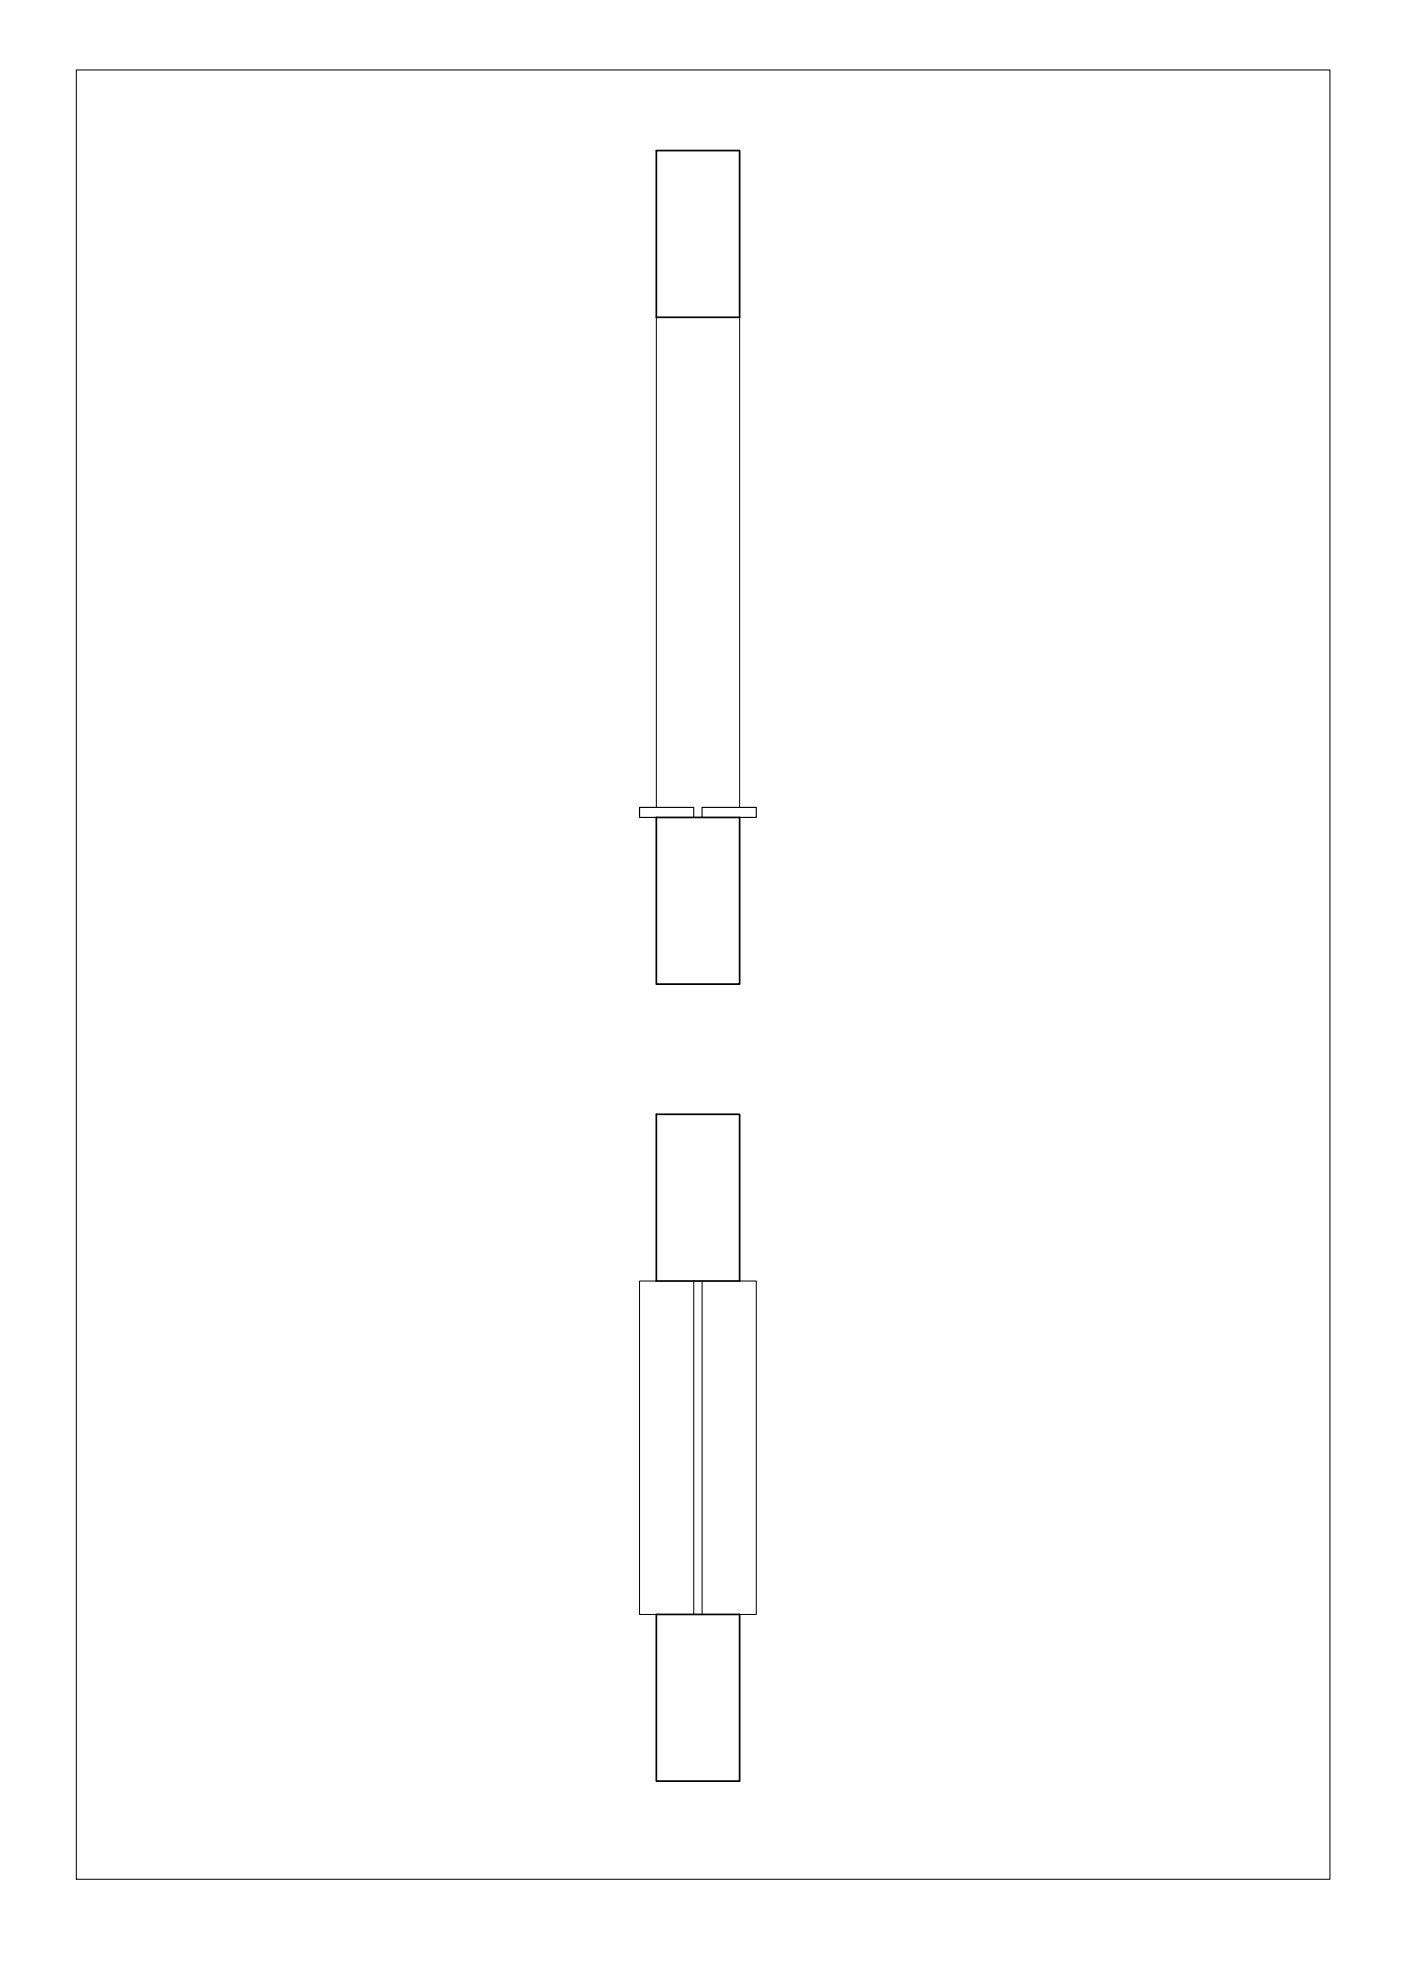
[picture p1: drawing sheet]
<svg xmlns="http://www.w3.org/2000/svg" width="420mm" height="594mm" viewBox="0 0 420 594" stroke-linecap="round" stroke-linejoin="round" font-family="sans-serif">
<!-- layer: molili -->
<path d="M196.8 45.2h25v50h-25zM196.8 245.1h25v50h-25zM196.8 334.2h25v50h-25zM196.8 484.2h25v49.9h-25z" fill="none" stroke="#000" stroke-width=".51"/>
<path d="M22.9 21h376v542.6h-376zM196.8 95.2v146.9M221.8 95.2v146.9M196.8 384.2h-5v100h5M208.1 384.2v100M210.6 384.2v100M221.8 384.2h5v100h-5" fill="none" stroke="#000" stroke-width=".3"/>
<path d="M196.8 245.1h-5v-3h16.3v3M210.6 245.1v-3h16.2v3h-5" fill="none" stroke="#000" stroke-width=".34"/>
</svg>
